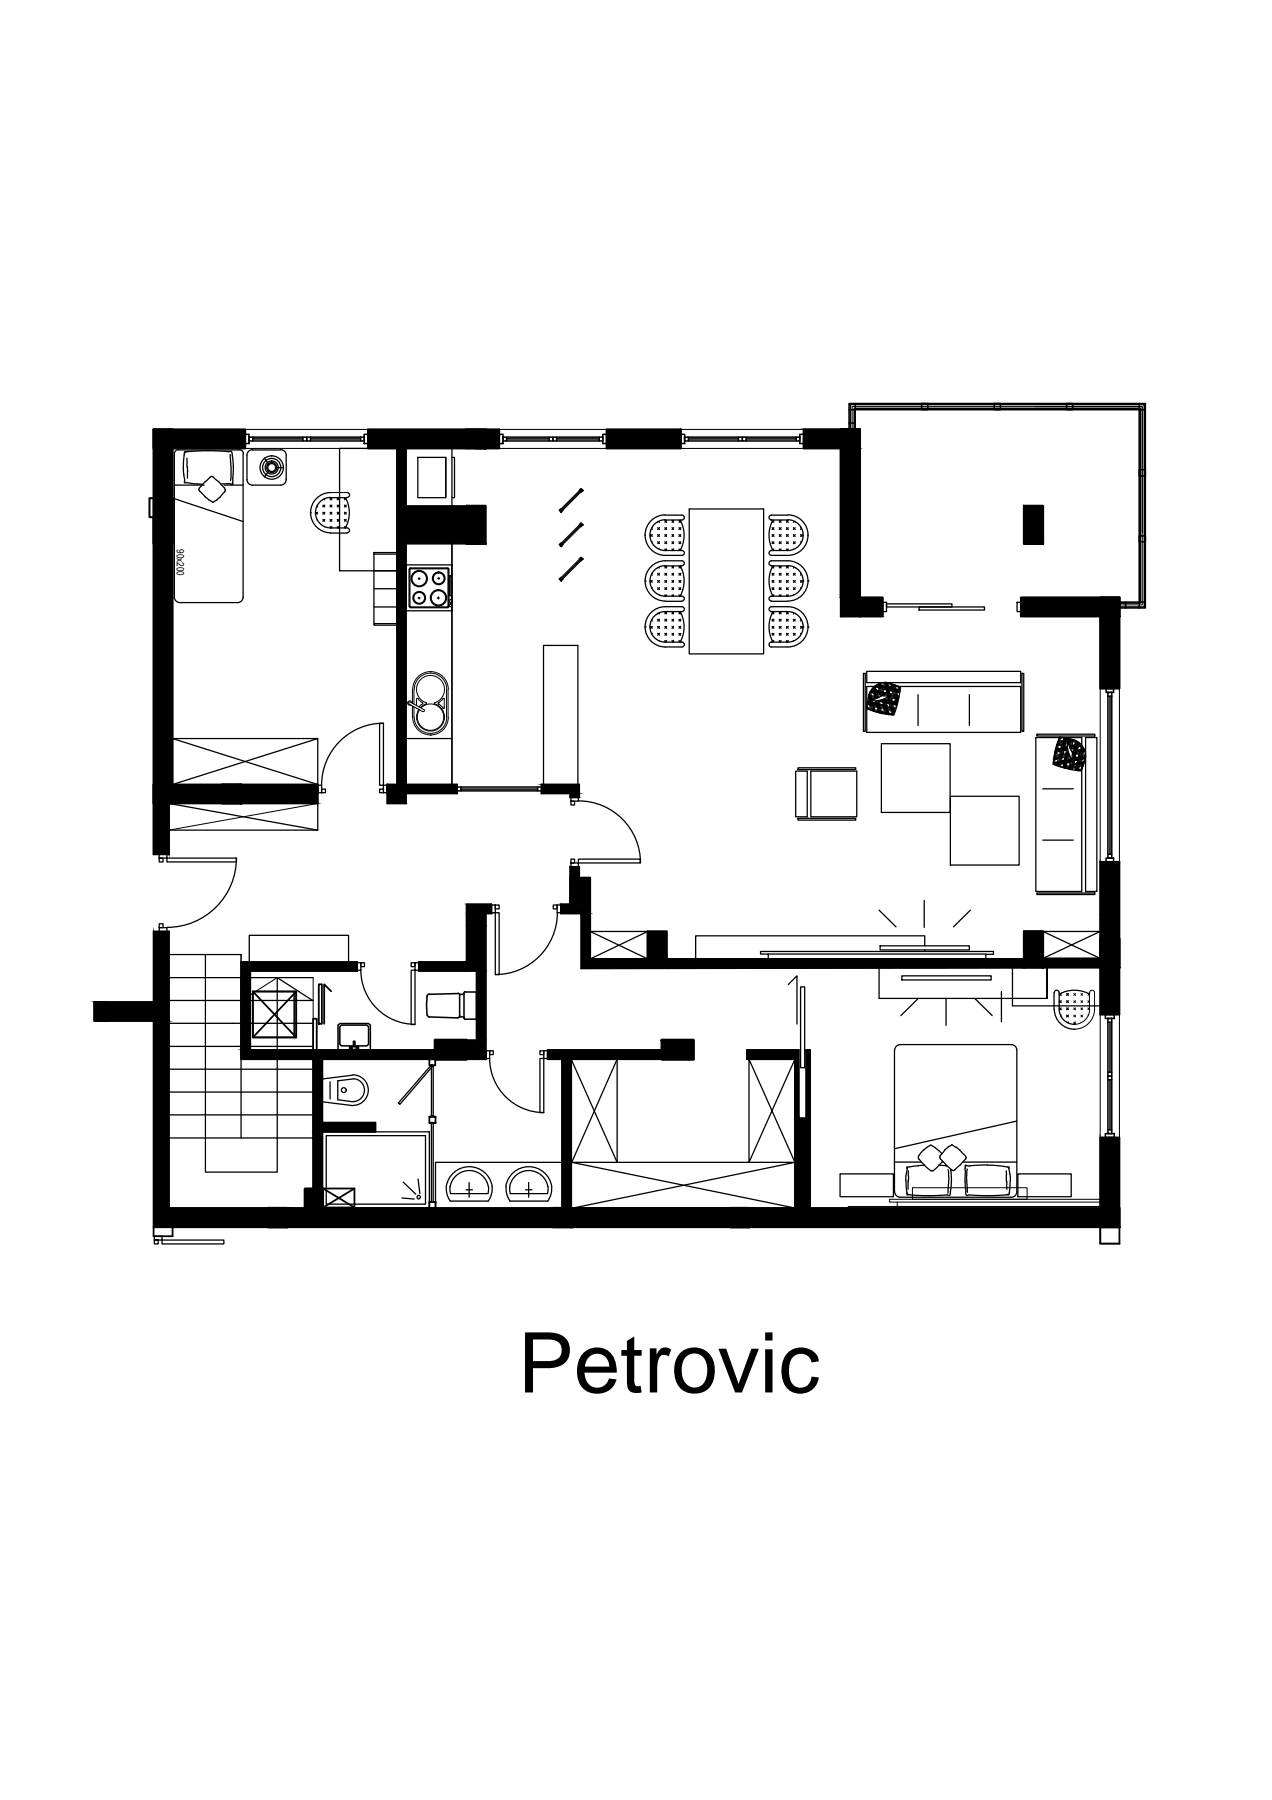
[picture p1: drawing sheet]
<svg xmlns="http://www.w3.org/2000/svg" width="210mm" height="297mm" viewBox="0 0 210 297" stroke-linecap="round" stroke-linejoin="round" font-family="sans-serif">
<defs><g id="words">
<text font-size="13.8" x="85.5" y="229.8">Petrovic</text>
<text font-size="1.7" x="29.2" y="90.6" transform="rotate(90 29.2 90.6)">90x200</text>
</g></defs>
<!-- layer: srafura -->
<g fill="#000" stroke="#000" stroke-width=".17">
<path d="M25.3 70.9v3.1h3.2zM25.3 70.9h3.2v3.1z"/>
<path d="M28.5 70.9v3.1h12zM28.5 70.9h12v3.1z"/>
<path d="M60.7 70.9v3.1h16.3zM60.7 70.9h16.3v3.1z"/>
<path d="M77 70.9v3.1h5.4zM77 70.9h5.4v3.1z"/>
<path d="M100.1 70.9v3.1h12.2zM100.1 70.9h12.2v3.1z"/>
<path d="M132.6 70.8v3.2h9.3zM132.6 70.8h9.3v3.2z"/>
<path d="M25.3 82.2v7.5h3.2zM25.3 82.2h3.2v7.5z"/>
<path d="M25.3 74v8.2h3.2zM25.3 74h3.2v8.2z"/>
<path d="M77 83.5v6.2h3.1zM77 83.5h3.1v6.2z"/>
<path d="M138.8 74v24.6h3.1zM138.8 74h3.1v24.6z"/>
<path d="M169 83.5v6.2h3.1zM169 83.5h3.1v6.2z"/>
<path d="M168.5 98.6v3.1h16.2zM168.5 98.6h16.2v3.1z"/>
<path d="M25.3 89.7v39.8h3.2zM25.3 89.7h3.2v39.8z"/>
<path d="M25.3 129.5v3.1h3.2zM25.3 129.5h3.2v3.1z"/>
<path d="M28.5 129.5v3.1h8.2zM28.5 129.5h8.2v3.1z"/>
<path d="M36.7 129.5v3.1h3.1zM36.7 129.5h3.1v3.1z"/>
<path d="M39.8 129.5v3.1h12.6zM39.8 129.5h12.6v3.1z"/>
<path d="M25.3 132.6v8.4h2.6zM25.3 132.6h2.6v8.4z"/>
<path d="M106.9 153.7v6h3.1zM106.9 153.7h3.1v6z"/>
<path d="M169 153.7v6h3.1zM169 153.7h3.1v6z"/>
<path d="M172.1 158.2v1.5h9.5zM172.1 158.2h9.5v1.5z"/>
<path d="M181.6 142.2v8.8h3.1zM181.6 142.2h3.1v8.8z"/>
<path d="M181.6 151v3.9h3.1zM181.6 151h3.1v3.9z"/>
<path d="M181.6 154.9v4.8h3.1zM181.6 154.9h3.1v4.8z"/>
<path d="M77 152.7v7.5h3.2zM77 152.7h3.2v7.5z"/>
<path d="M181.6 159.7v7.7h3.1zM181.6 159.7h3.1v7.7z"/>
<path d="M181.6 187.7v11.6h3.1zM181.6 187.7h3.1v11.6z"/>
<path d="M44.2 199.3v3.2h3.2zM44.2 199.3h3.2v3.2z"/>
<path d="M91.3 199.3v3.2h3.1zM91.3 199.3h3.1v3.2z"/>
<path d="M120.5 199.3v3.2h3.1zM120.5 199.3h3.1v3.2z"/>
<path d="M181.6 199.3v3.2h3.1zM181.6 199.3h3.1v3.2z"/>
</g>
<!-- layer: ZID-NOSECI -->
<g fill="none" stroke="#000" stroke-width=".38">
<path d="M25.3 70.9h3.2v3.1h-3.2zM77 70.9h3.2v3.1h-3.2zM138.8 70.8h3.1v3.2h-3.1zM138.8 74h3.1v24.6h-3.1zM25.3 82.2h3.2v7.5h-3.2zM77 83.5h3.1v6.2h-3.1zM169 83.5h3.1v6.2h-3.1zM181.6 98.6h3.1v3.1h-3.1zM25.3 129.5h3.2v3.1h-3.2zM36.7 129.5h3.1v3.1h-3.1zM106.9 153.7h3.1v6h-3.1zM169 153.7h3.1v6h-3.1z"/>
<path d="M181.6 154.9h3.1v4.8h-3.1zM44.2 199.3h3.2v3.2h-3.2zM91.3 199.3h3.1v3.2h-3.1zM120.5 199.3h3.1v3.2h-3.1zM181.6 199.3h3.1v3.2h-3.1z"/>
</g>
<!-- layer: tanka -->
<g fill="#000" stroke="#000" stroke-width=".17">
<path d="M95.9 159.7h73.1l-73.1 .1zM39.9 165.1l1.4-.9v.9z"/>
<path d="M65.5 74v20.2h1.5zM65.5 74h1.5v20.2z"/>
<path d="M67 83.5v6.2h10zM67 83.5h10v6.2z"/>
<path d="M138.8 98.6v3.1h6.9zM138.8 98.6h6.9v3.1z"/>
<path d="M181.6 101.7v11.9h3.1zM181.6 101.7h3.1v11.9z"/>
<path d="M63.9 129.5v1.4h11.5zM63.9 129.5h11.5v1.4z"/>
<path d="M63.9 130.9v1.7h3.1zM63.9 130.9h3.1v1.7z"/>
<path d="M65.5 94.2v35.3h1.5zM65.5 94.2h1.5v35.3z"/>
<path d="M89.4 129.5v1.4h6.2zM89.4 129.5h6.2v1.4z"/>
<path d="M94.1 130.9v.7h1.5zM94.1 130.9h1.5v.7z"/>
<path d="M77 149.2v1.5h4.1zM77 149.2h4.1v1.5z"/>
<path d="M77 150.7v2h3.2zM77 150.7h3.2v2z"/>
<path d="M92.6 149.2v1.5h4.8zM92.6 149.2h4.8v1.5z"/>
<path d="M94.1 143v1.8h1.5zM94.1 143h1.5v1.8z"/>
<path d="M94.1 144.8v4.4h3.3zM94.1 144.8h3.3v4.4z"/>
<path d="M95.9 150.7v.3h1.5zM95.9 150.7h1.5v.3z"/>
<path d="M95.9 151v7.2h1.5zM95.9 151h1.5v7.2z"/>
<path d="M95.9 158.2v1.5h11zM95.9 158.2h11v1.5z"/>
<path d="M110 158.2v1.5h59zM110 158.2h59v1.5z"/>
<path d="M15.6 165.4v3.1h12.3zM15.6 165.4h12.3v3.1z"/>
<path d="M25.3 153.7v11.7h2.6zM25.3 153.7h2.6v11.7z"/>
<path d="M39.8 158.8v1.4h19.1zM39.8 158.8h19.1v1.4z"/>
<path d="M39.8 160.2v1.1h1.5zM39.8 160.2h1.5v1.1z"/>
<path d="M39.8 161.3v2.9h1.5zM39.8 161.3h1.5v2.9z"/>
<path d="M39.8 164.2v.9h.1zM39.8 164.2h1.5l-1.4 .9z"/>
<path d="M39.8 165.1v3.8h1.5zM39.8 165.1h1.5v3.8z"/>
<path d="M39.8 168.9v3.8h1.5zM39.8 168.9h1.5v3.8z"/>
<path d="M39.8 172.7v.6h1.5zM39.8 172.7h1.5v.6z"/>
<path d="M39.8 173.3v1.5h5.9zM39.8 173.3h5.9v1.5z"/>
<path d="M45.7 173.3v1.5h6zM45.7 173.3h6v1.5z"/>
<path d="M51.7 173.3v1.5h20.1zM51.7 173.3h20.1v1.5z"/>
<path d="M69.1 158.8v1.4h7.9zM69.1 158.8h7.9v1.4z"/>
<path d="M71.8 171.7v3.1h5.2zM71.8 171.7h5.2v3.1z"/>
<path d="M77 171.7v1.6h3.2zM77 171.7h3.2v1.6z"/>
<path d="M77 173.3v1.5h3.2zM77 173.3h3.2v1.5z"/>
<path d="M78.6 160.2v11.5h1.6zM78.6 160.2h1.6v11.5z"/>
<path d="M90.4 173.3v1.5h18.8zM90.4 173.3h18.8v1.5z"/>
<path d="M109.2 171.7v3.1h5.2zM109.2 171.7h5.2v3.1z"/>
<path d="M123.3 173.3v1.5h8.5zM123.3 173.3h8.5v1.5z"/>
<path d="M25.3 168.5v30.8h2.6zM25.3 168.5h2.6v30.8z"/>
<path d="M50.4 196.2v3.1h2.8zM50.4 196.2h2.8v3.1z"/>
<path d="M51.7 174.8v10.5h1.5zM51.7 174.8h1.5v10.5z"/>
<path d="M51.7 185.3v1.5h10.3zM51.7 185.3h10.3v1.5z"/>
<path d="M51.7 186.8v1h1.5zM51.7 186.8h1.5v1z"/>
<path d="M51.7 187.8v8.4h1.5zM51.7 187.8h1.5v8.4z"/>
<path d="M92.7 174.8v17h1.6zM92.7 174.8h1.6v17z"/>
<path d="M92.9 191.8v7.5h1.4zM92.9 191.8h1.4v7.5z"/>
<path d="M94.4 199.4h26.1zM94.6 199.3l25.9 .1z"/>
<path d="M131.2 174.8v9.7h.6zM131.2 174.8h.6v9.7z"/>
<path d="M131.2 184.5v14.8h2.5zM131.2 184.5h2.5v14.8z"/>
<path d="M133 173.3v11.2h.7zM133 173.3h.7v11.2z"/>
<path d="M25.3 199.3v3.2h18.9zM25.3 199.3h18.9v3.2z"/>
<path d="M47.4 199.3v3.2h43.9zM47.4 199.3h43.9v3.2z"/>
<path d="M94.4 199.4v3.1h26.1zM94.4 199.4h26.1v3.1z"/>
<path d="M123.6 199.3v3.2h58zM123.6 199.3h58v3.2z"/>
</g>
<!-- layer: izgled -->
<path d="M140.6 70.9v-3.8h47.9v32.7h-3.8M170.8 67.1h17.7v20.8M95.6 92.2l-3 3.1M95.6 86.6l-3 3M95.6 80.9l-3 3M95.9 92.5l-3 3M95.9 86.9l-3 3M95.9 81.2l-3 3M45.7 161.3l-5.8 3.8M51.7 161.3v26.5" fill="none" stroke="#000" stroke-width=".17"/>
<!-- layer: zidovi -->
<g fill="none" stroke="#000" stroke-width=".3">
<path d="M65.5 74v55.5h-1.6v3.1h3.1v-1.7h8.4v-1.4h-8.4v-55.5M92.3 95.5l.3-.2 .3 .2-.3 .3zM92.3 89.9l.3-.3 .3 .3-.3 .3zM92.3 84.2l.3-.3 .3 .3-.3 .3zM95.6 92.2l.3-.2 .3 .2-.3 .3zM95.9 86.3l.3 .3-.3 .3-.3-.3zM95.9 80.6l.3 .3-.3 .3-.3-.3zM28.5 129.5h23.9v3.1h-23.9M94.1 131.6v-.7h-4.7v-1.4h6.2v2.1M58.9 158.8h-19.1v16h11.9v21.4M77 158.8h-7.9v1.4h7.9M77 152.7h3.2"/>
<path d="M94.1 145.5v-.7h3.3v13.4h9.5M95.6 144.8v-1.8h-1.5v6.2h-1.5v1.5h3.3v9.1l73.1-.1v-1.5M110 158.2h59M181.6 142.2v25.2h3.1v-25.2M181.6 158.2h-9.5v1.5h9.5M41.7 163.6h7.2v7.6l-7.2-7.6v7.6h7.2M48.9 163.6l-7.2 7.6M51.7 168.1h.6v5.2h-.6zM52.6 162.4h.5v6.6h-.5zM54.6 163.6l-1.1-1.2v6.6M58.9 160.2h-17.6v13.1h30.5M70.9 174.8h.9v1h-.9z"/>
<path d="M71.8 174.8h-18.6v10.5h8.8v1.5h-8.8v12.5M78.6 160.2v11.5h-1.6M80.2 160.2h-3.2v-11h4.1v1.5h-.9v24.1h-3.2M109.2 173.3h-18.8v1.5h2.3v24.5M109.2 174.8h-14.9v24.5M53.3 196.1h5.2v3.2h-5.2zM53.3 196.1l5.2 3.2M58.5 196.1l-5.2 3.2M70.9 198.4h1v.9h-1zM70.9 184.3h1v1h-1zM70.9 184.3h1M70.9 185.3h1"/>
<path d="M70.9 198.4h1M91.3 199.3h-63.4v-45.6h-2.6v11.7h-9.7v3.1h9.7v35.5h3.2v-1.5M94.4 199.3h27.7M123.6 199.3h58v-11.6h3.1v17.5M131.2 199.3v-24.5h-7.9v-1.5h8.5v11.2h1.2v-11.2h.7v26M25.3 202.5h66M94.4 202.5h87.2"/>
</g>
<!-- layer: konstrukcija -->
<path d="M169 153.7h3.1" fill="none" stroke="#000" stroke-width=".3"/>
<!-- layer: A-Wall -->
<g fill="none" stroke="#000" stroke-width=".34">
<path d="M77 74h-16.3v-3.1h21.7v3.1h-3.9M100.1 70.9h12.2v3.1h-12.2zM132.6 70.9h9.3v27.7h3.8v3.1h-6.9v-27.7h-6.2zM168.5 98.6h16.2v15h-3.1v-11.9h-13.1zM27.9 132.6v8.4h-2.6v-55.7h-.6v-3.1h.6v-11.3h15.2v3.1h-12v58.6M52.4 129.5v1.4M63.9 129.5v1.4M94.1 131.6h1.5M58.9 158.8v1.4v-1.4M181.6 142.2h3.1M181.6 158.2v1.5M80.2 173.3v1.5v-1.5"/>
<path d="M181.6 202.5v2.7h3.1"/>
</g>
<!-- layer: tanka -->
<g fill="none" stroke="#000" stroke-width=".21">
<path d="M29.4 74.3h10.1M29.4 74.2a.66 .66 0 0 0-.6 .7v23.7M30.3 78.3l.2 1M30.5 74.8l-.2 1.9v1.6M30.5 79.3a.2 .2 0 0 0-.1 .3 .2 .2 0 0 0 .3 0l1.8 .3M30.7 74.6l-.2-.1-.1 .4M30.8 75.6l.1 3.3M30.9 74.5l-.2 .1M31 74.5l3.3-.1 3.6 .1a.25 .25 0 0 1 .3 0 .25 .25 0 0 1 .1 .3l.2 2.2M32.5 79.8l1 .1M33.8 79.6l-.9 .9M35.1 78.7l1 .8"/>
<path d="M35.1 78.7h-.4l-.9 .9M36.1 79.5l.9 1M38 75l.1 1.9-.1 2.4M38.4 79v.7a.18 .18 0 0 1 0 .2 .18 .18 0 0 1-.3 0l-.3-.1-1.4 .1M38.5 77l-.1 1.9M39.5 74.2a.66 .66 0 0 1 .7 .7M40.1 74.9v23.7M40.8 79.1a.91 .91 0 0 0 .9 1M41.6 74.3h4.7M41.7 74.2a.91 .91 0 0 0-.9 .9v4.1M43.6 75.6l.8 1.1M44.4 77.7l-.8 1"/>
<path d="M45.5 77.2h1.2M46.3 74.2a.91 .91 0 0 1 .9 .9v4.1M47.2 79.1a.91 .91 0 0 1-.9 1M56 74h9.5v20.2h-9.5zM68.9 75.5h4.7v6.6h-4.7zM73.6 75.5v6.6M74.6 75.5h.4v6.6h-.4M74.6 74v9.5M28.8 80.1h4.9M28.8 82.3l11.3 3.8M28.8 98.5a.91 .91 0 0 0 .9 .9M32.8 80.8l1.1 1.2 .6 .5"/>
<path d="M32.9 80.5l-.1 .2M34.5 82.5l.7 .4M36.3 82.1l-1.2 .8M37 80.1h3.1M37.1 80.5l.1 .3-.1 .3M37.1 81.1l-.8 1M40.1 98.5a.91 .91 0 0 1-.9 .9h-9.5M41.6 80.1h4.7M51.2 84.6h.1M52.1 84.6h.1M52.1 84.6a2.52 2.52 0 0 0 2.5 2.5M52.1 84.5l.3 .3"/>
<path d="M52.3 83.5l.1 .2M52.4 83.4h.1M52.4 84.5l-.3 .3M52.4 85.7v.1M53.3 85.7l.3 .3M53.3 84.5l.3 .3M53.3 83.4l.3 .3M53.3 82.4v.1M53.5 82.3l.1 .2M53.5 86.9h.1M53.6 83.4l-.3 .3M53.6 84.5l-.3 .3"/>
<path d="M53.6 85.7l-.3 .3M54.5 82.2l.3 .3M54.5 83.4l.3 .3M54.5 86.9l.2 .2M54.5 85.7l.3 .3M54.5 84.5l.3 .3M54.6 88h2.7M54.6 82.1h2.7M54.6 81.3a3.3 3.3 0 0 0-3.3 3.3 3.3 3.3 0 0 0 3.3 3.3M54.6 82.1a2.52 2.52 0 0 0-2.5 2.5M54.8 86.9l-.2 .2h2.7M54.8 82.2l-.3 .3"/>
<path d="M54.8 83.4l-.3 .3M54.8 85.7l-.3 .3M54.8 84.5l-.3 .3M55.7 82.2l.3 .3M55.7 83.4l.3 .3M55.7 84.5l.3 .3M55.7 86.9l.2 .2M55.7 85.7l.3 .3M56 82.2l-.3 .3M56 86.9l-.3 .2M56 85.7l-.3 .3M56 84.5l-.3 .3"/>
<path d="M56 83.4l-.3 .3M56.8 82.2l.3 .3M56.8 83.4l.3 .3M56.8 84.5l.3 .3M56.8 85.7l.3 .3M56.8 86.9l.2 .2M57 82.1a5.2 5.2 0 0 1 0 5M57.1 82.3l-.3 .2M57.1 86.9l-.2 .2M57.1 85.7l-.3 .3M57.1 84.5l-.3 .3M57.1 83.4l-.3 .3"/>
<path d="M57.3 87.1a.4 .4 0 0 1 .4 .4 .4 .4 0 0 1-.4 .4M57.3 81.3a.4 .4 0 0 1 .4 .4 .4 .4 0 0 1-.4 .4M61.7 91.2h3.8v12h-3.8zM61.7 91.4h3.8M61.7 97.2h3.8M61.7 94.2h3.8M67 93.2h7.6v7.6h-7.6zM67.5 93.9v6.2M67.7 93.9h6.2M67.7 93.7h6.2M67.7 93.8l-.1 .1v6.2M67.7 93.7l-.2 .2"/>
<path d="M69 98.7h.3M69 95.5h.3M69.2 95.3v.3M69.2 98.6v.2M72.2 98.7h.3M72.2 95.5h.3M72.3 98.5v.3M72.4 95.3v.3M73.9 93.8l.1 .1M73.9 93.7l.2 .2v6.2M73.9 93.9v6.2M74.2 95h.2v3.3h-.2z"/>
<path d="M74.6 89.7v39.8M106.5 95.9a3.3 3.3 0 0 0 3.3 3.3M106.5 95.9h.1M106.5 88.3a3.3 3.3 0 0 0 3.3 3.4M107.3 95.9h.1M107.3 95.9a2.52 2.52 0 0 0 2.5 2.5M107.3 88.3a2.52 2.52 0 0 0 2.5 2.5M107.3 95.8l.3 .3M107.3 88.2l.3 .3M107.5 94.8l.1 .1M107.5 87.2l.1 .2M107.6 94.6v.1"/>
<path d="M107.6 95.8l-.3 .3M107.6 97v.1M107.6 87.1h.1M107.6 88.2l-.3 .3M107.6 89.4v.1M108.5 97l.3 .3M108.5 95.8l.3 .3M108.5 94.6l.3 .3M108.5 89.4l.3 .3M108.5 88.2l.3 .3M108.5 87.1l.3 .3M108.6 93.7h-.1"/>
<path d="M108.6 86.1l-.1 .1M108.7 93.6l.1 .1M108.7 86.1l.1 .1M108.8 98.2h.1M108.8 94.6l-.3 .3M108.8 95.8l-.3 .3M108.8 97l-.3 .3M108.8 87.1l-.3 .3M108.8 88.2l-.3 .3M108.8 90.6h.1M108.8 89.4l-.3 .3M109.7 93.4l.3 .3"/>
<path d="M109.7 94.6l.3 .3M109.7 98.2l.2 .2M109.7 97l.3 .3M109.7 95.8l.3 .3M109.7 85.9l.3 .3M109.7 87.1l.3 .3M109.7 90.6l.2 .2M109.7 89.4l.3 .3M109.7 88.2l.3 .3M109.8 99.2h2.7M109.8 92.5h2.7M109.8 93.4h2.7"/>
<path d="M109.8 91.7h2.7M109.8 85h2.7M109.8 85.8h2.7M109.8 92.5a3.3 3.3 0 0 0-3.3 3.4M109.8 93.3a2.52 2.52 0 0 0-2.5 2.6M109.8 85a3.3 3.3 0 0 0-3.3 3.3M109.8 85.8a2.52 2.52 0 0 0-2.5 2.5M110 98.2l-.2 .2h2.7M110 93.4l-.3 .3M110 94.6l-.3 .3M110 97l-.3 .3M110 95.8l-.3 .3"/>
<path d="M110 90.6l-.2 .2h2.7M110 85.9l-.3 .3M110 87.1l-.3 .3M110 89.4l-.3 .3M110 88.2l-.3 .3M110.9 93.4l.3 .3M110.9 94.6l.3 .3M110.9 95.8l.3 .3M110.9 98.2l.2 .2M110.9 97l.3 .3M110.9 85.9l.3 .3M110.9 87.1l.3 .3"/>
<path d="M110.9 88.2l.3 .3M110.9 90.6l.2 .2M110.9 89.4l.3 .3M111.2 93.4l-.3 .3M111.2 98.2l-.3 .2M111.2 97l-.3 .3M111.2 95.8l-.3 .3M111.2 94.6l-.3 .3M111.2 85.9l-.3 .3M111.2 90.6l-.3 .2M111.2 89.4l-.3 .3M111.2 88.2l-.3 .3"/>
<path d="M111.2 87.1l-.3 .3M112 93.4l.3 .3M112 94.6l.3 .3M112 95.8l.3 .3M112 97l.3 .3M112 85.9l.3 .3M112 87.1l.3 .3M112 88.2l.3 .3M112 89.4l.3 .3M112 90.6l.3 .2M112.2 93.4a5.2 5.2 0 0 1 0 5l-.2-.2M112.2 85.8a5.2 5.2 0 0 1 0 5"/>
<path d="M112.3 93.5l-.3 .2M112.3 85.9l-.3 .3M112.3 98.2l-.2 .2M112.3 97l-.3 .3M112.3 95.8l-.3 .3M112.3 94.6l-.3 .3M112.3 90.6l-.2 .2M112.3 89.4l-.3 .3M112.3 88.2l-.3 .3M112.3 87.1l-.3 .3M112.5 98.4a.4 .4 0 0 1 .4 .4 .4 .4 0 0 1-.4 .4M112.5 92.5a.4 .4 0 0 1 .4 .4 .4 .4 0 0 1-.4 .4"/>
<path d="M112.5 90.8a.4 .4 0 0 1 .4 .4 .4 .4 0 0 1-.4 .5M112.5 85a.4 .4 0 0 1 .4 .4 .4 .4 0 0 1-.4 .4M113.7 84h12.3v23.9h-12.3zM127.3 92.5h2.7a3.3 3.3 0 0 1 3.3 3.4M127.3 98.4h2.7M127.3 99.2h2.7M127.3 93.4h2.7M127.3 90.8h2.7M127.3 85h2.7M127.3 85.8h2.7M127.3 98.4a.4 .4 0 0 0-.4 .4 .4 .4 0 0 0 .4 .4M127.3 92.5a.4 .4 0 0 0-.4 .4 .4 .4 0 0 0 .4 .4"/>
<path d="M127.3 90.8a.4 .4 0 0 0-.4 .4 .4 .4 0 0 0 .4 .5M127.3 85a.4 .4 0 0 0-.4 .4 .4 .4 0 0 0 .4 .4M127.4 97l.3 .3M127.4 95.8l.3 .3M127.4 94.6l.3 .3M127.4 89.4l.3 .3M127.4 88.2l.3 .3M127.4 87.1l.3 .3M127.5 98.2l.1 .2M127.5 93.5l.2 .2M127.5 90.6l.1 .2M127.5 85.9l.2 .3"/>
<path d="M127.5 93.4a5.2 5.2 0 0 0 0 5M127.5 85.8a5.2 5.2 0 0 0 0 5M127.7 93.4l-.3 .3M127.7 94.6l-.3 .3M127.7 95.8l-.3 .3M127.7 97l-.3 .3M127.7 98.2l-.2 .1M127.7 85.9l-.3 .3M127.7 87.1l-.3 .3M127.7 88.2l-.3 .3M127.7 89.4l-.3 .3M127.7 90.6l-.2 .2"/>
<path d="M128.6 93.4l.3 .3M128.6 98.2l.2 .2M128.6 97l.3 .3M128.6 95.8l.3 .3M128.6 94.6l.3 .3M128.6 85.9l.3 .3M128.6 90.6l.2 .2M128.6 89.4l.3 .3M128.6 88.2l.3 .3M128.6 87.1l.3 .3M128.9 93.4l-.3 .3M128.9 94.6l-.3 .3"/>
<path d="M128.9 95.8l-.3 .3M128.9 98.2l-.3 .2M128.9 97l-.3 .3M128.9 85.9l-.3 .3M128.9 87.1l-.3 .3M128.9 88.2l-.3 .3M128.9 90.6l-.3 .2M128.9 89.4l-.3 .3M129.8 93.4l.3 .3M129.8 94.6l.3 .3M129.8 98.2l.2 .2M129.8 97l.3 .3"/>
<path d="M129.8 95.8l.3 .3M129.8 85.9l.3 .3M129.8 87.1l.3 .3M129.8 90.6l.2 .2M129.8 89.4l.3 .3M129.8 88.2l.3 .3M130 93.3a2.52 2.52 0 0 1 2.5 2.6 2.52 2.52 0 0 1-2.5 2.5M130 85a3.3 3.3 0 0 1 3.3 3.3M130 85.8a2.52 2.52 0 0 1 2.5 2.5M130.1 93.4l-.3 .3M130.1 94.6l-.3 .3M130.1 98.2l-.3 .2"/>
<path d="M130.1 97l-.3 .3M130.1 95.8l-.3 .3M130.1 85.9l-.3 .3M130.1 87.1l-.3 .3M130.1 90.6l-.3 .2M130.1 89.4l-.3 .3M130.1 88.2l-.3 .3M130.9 98.2h.1M130.9 94.6l.3 .3M130.9 95.8l.3 .3M130.9 97l.3 .3M130.9 87.1l.3 .3"/>
<path d="M130.9 88.2l.3 .3M130.9 90.6h.1M130.9 89.4l.3 .3M131 93.6l-.1 .1M131 86.1l-.1 .1M131.2 86.1v.1M131.2 93.7h.1M131.2 97l-.3 .3M131.2 95.8l-.3 .3M131.2 94.6l-.3 .3M131.2 89.4l-.3 .3M131.2 88.2l-.3 .3"/>
<path d="M131.2 87.1l-.3 .3M132.1 94.6l.1 .1M132.1 95.8l.3 .3M132.1 97l.1 .1M132.1 87.1h.1M132.1 88.2l.3 .3M132.1 89.4l.1 .1M132.2 94.8l-.1 .1M132.2 87.2l-.1 .2M132.4 95.8l-.3 .3M132.4 88.2l-.3 .3M132.5 95.9h.1"/>
<path d="M132.5 88.3h.1M132.5 88.3a2.52 2.52 0 0 1-2.5 2.5M133.3 95.9a3.3 3.3 0 0 1-3.3 3.3M133.3 95.9h.1M133.3 88.3a3.3 3.3 0 0 1-3.3 3.4h-2.7M61.7 100.2h3.8M61.7 102.9h3.8M67.5 100.1l.2 .1M67.6 100.1l.1 .1M67.7 100.2h6.2M67.7 100.3h6.2M74 100.1l-.1 .1"/>
<path d="M74.1 100.1l-.2 .1M106.5 103.5h.1M107.3 103.5h.1M107.3 103.4l.3 .3M107.5 102.4l.1 .1M107.6 102.2h.1M107.6 103.4l-.3 .3M107.6 104.5v.1M108.5 104.5l.3 .3M108.5 103.4l.3 .3M108.5 102.2l.3 .3M108.6 101.3h-.1"/>
<path d="M108.7 101.2l.1 .1M108.8 102.2l-.3 .3M108.8 103.4l-.3 .3M108.8 105.7h.1M108.8 104.5l-.3 .3M109.7 101l.3 .3M109.7 102.2l.3 .3M109.7 105.7l.2 .3M109.7 104.5l.3 .3M109.7 103.4l.3 .3M109.8 106.8h2.7M109.8 100.1h2.7"/>
<path d="M109.8 100.9h2.7M109.8 100.1a3.3 3.3 0 0 0-3.3 3.3 3.3 3.3 0 0 0 3.3 3.4M109.8 100.9a2.52 2.52 0 0 0-2.5 2.5 2.52 2.52 0 0 0 2.5 2.6M110 105.7l-.2 .3h2.7M110 101l-.3 .3M110 102.2l-.3 .3M110 104.5l-.3 .3M110 103.4l-.3 .3M110.9 101l.3 .3M110.9 102.2l.3 .3M110.9 103.4l.3 .3M110.9 105.7l.2 .3"/>
<path d="M110.9 104.5l.3 .3M111.2 101l-.3 .3M111.2 105.7l-.3 .3M111.2 104.5l-.3 .3M111.2 103.4l-.3 .3M111.2 102.2l-.3 .3M112 101l.3 .3M112 102.2l.3 .3M112 103.4l.3 .3M112 104.5l.3 .3M112 105.7l.3 .2M112.2 100.9a5.2 5.2 0 0 1 0 5"/>
<path d="M112.3 101l-.3 .3M112.3 105.7l-.2 .3M112.3 104.5l-.3 .3M112.3 103.4l-.3 .3M112.3 102.2l-.3 .3M112.5 106a.4 .4 0 0 1 .4 .4 .4 .4 0 0 1-.4 .4M112.5 100.1a.4 .4 0 0 1 .4 .4 .4 .4 0 0 1-.4 .4M127.3 100.1h2.7a3.3 3.3 0 0 1 3.3 3.3 3.3 3.3 0 0 1-3.3 3.4h-2.7M127.3 100.9h2.7a2.52 2.52 0 0 1 2.5 2.5 2.52 2.52 0 0 1-2.5 2.6M127.3 106h2.7M127.3 106a.4 .4 0 0 0-.4 .4 .4 .4 0 0 0 .4 .4M127.3 100.1a.4 .4 0 0 0-.4 .4 .4 .4 0 0 0 .4 .4"/>
<path d="M127.4 104.5l.3 .3M127.4 103.4l.3 .3M127.4 102.2l.3 .3M127.5 105.7l.1 .3M127.5 101l.2 .3M127.5 100.9a5.2 5.2 0 0 0 0 5M127.7 101l-.3 .3M127.7 102.2l-.3 .3M127.7 103.4l-.3 .3M127.7 104.5l-.3 .3M127.7 105.7l-.2 .2M128.6 101l.3 .3"/>
<path d="M128.6 105.7l.2 .3M128.6 104.5l.3 .3M128.6 103.4l.3 .3M128.6 102.2l.3 .3M128.9 101l-.3 .3M128.9 102.2l-.3 .3M128.9 103.4l-.3 .3M128.9 105.7l-.3 .3M128.9 104.5l-.3 .3M129.8 101l.3 .3M129.8 102.2l.3 .3M129.8 105.7l.2 .3"/>
<path d="M129.8 104.5l.3 .3M129.8 103.4l.3 .3M130.1 101l-.3 .3M130.1 102.2l-.3 .3M130.1 105.7l-.3 .3M130.1 104.5l-.3 .3M130.1 103.4l-.3 .3M130.9 102.2l.3 .3M130.9 103.4l.3 .3M130.9 105.7h.1M130.9 104.5l.3 .3M131 101.2l-.1 .1"/>
<path d="M131.2 101.3h.1M131.2 104.5l-.3 .3M131.2 103.4l-.3 .3M131.2 102.2l-.3 .3M132.1 102.2h.1M132.1 103.4l.3 .3M132.1 104.5l.1 .1M132.2 102.4l-.1 .1M132.4 103.4l-.3 .3M132.5 103.5h.1M133.3 103.5h.1M142.5 111.1h.3v9.6h-.3z"/>
<path d="M143 116.8h.6M143 110.8h25.4v1.8h-25.4zM143 113.3h25.4v7.6h-25.4zM143.1 116.3h2.6M143.1 116.1h1.9M143.2 116h1.1M143.2 115.7h.4M143.2 116.7v.3h1.1M143.3 115.2h1.5M143.3 115h1.7M143.4 114.9h.9M143.4 114.7h.2"/>
<path d="M143.4 114.7v1.3M143.4 114.6l-.4 2.3M143.6 114.3h2.9M143.6 115.4h.7M143.6 116.5h2.9M143.6 114.2v1.4M143.6 115.6v1.1M143.6 114.1h2.1M143.6 117.2h1.4M143.7 114h1.3M143.7 114.5v1M143.7 115.7v1.6"/>
<path d="M143.9 113.8h.4M143.9 113.7v.1M143.9 115.2v.3M143.9 115.7v1.6M144.1 116v1.4h1.6M144.1 113.5v1M144.3 113.4h2.9M144.3 114.5h2.9M144.3 113.3v1.9M144.4 113.2h2.1M144.5 113.2v2.1M144.5 115.7v.3"/>
<path d="M144.5 117.4v.1M144.6 113.1h1.1M144.6 113.8v1.5M144.6 115.7v1M144.7 117.6h1.8M144.9 112.9v.2M144.9 114.5v.7M144.9 115.7v1.7M145 112.9h.1M145 113.6h2.9M145 114.7h2.9M145 115.7h2.9"/>
<path d="M145 116.8h2.9M145 112.9v.9M145 115.6v2M145.2 112.8v1.7M145.2 116v1.7M145.3 115.6h1.9M145.4 112.7v2.2M145.4 116.7v1M145.4 117.7h1.8M145.6 113.1v1.7M145.6 115.5v.5M145.6 117.4v.4"/>
<path d="M145.7 112.7h.8M145.7 114.9h2.6M145.7 116h2.4M145.7 117h2.1M145.7 115.4v1.3M145.8 115.4h.7M145.9 112.6v.5M145.9 114.5v.1M145.9 115.4v2M146.1 112.6v1.2M146.1 115.3v2.6M146.3 112.6v1.7"/>
<path d="M146.3 116v1.9M146.4 112.6a2.86 2.86 0 0 0-3 1.9M146.5 112.9h.7v.9M146.5 114h2M146.5 115h1.8M146.5 116.1h1.6M146.5 117.2h1.2M146.5 116.7v1.2M146.5 117.9h1M146.6 113.1v2.9M146.6 117.4v.5M146.8 113.8v2.9"/>
<path d="M147 112.8v.3M147 114.5v2.9M147.1 113.4a5.8 5.8 0 0 1-3.6 2.1 3.7 3.7 0 0 0 3-.5M147.2 113.1h.5v2.9M147.2 114.1h1.2M147.2 116.3h.8M147.2 116.7h-2.9v.7M147.2 117.4h.5M147.3 112.9v1.6M147.3 116v2M147.5 113v2.2M147.5 116.7v1.1"/>
<path d="M147.9 113.2h.3M147.9 115.4h.3M147.9 116.5h.1M147.9 113.8v2.9M148.1 114.5v1.6M148.2 113.2v.6M148.2 115.2v.1M148.3 115.2h-1.1v2.8M148.4 113.3v1h-.5M148.5 113.8h-2.8v.9M148.6 113.4l-2.1-.7v2.5M148.6 113.4l-.3 2-.8 2.6-2.6-.4-1.9-.7"/>
<path d="M151.5 114.6v5.1M160 114.6v5.1M168.6 111.1h.3v9.6h-.3zM27.9 132.6l24.5 4.4M28.5 121.9h23.9v7.6zM52.4 132.6v4.4h-24.5M52.4 121.9l-23.9 7.6M67 121.9h7.6M89.7 129.5v-23h5.7v23M131.3 127.3h1.9v7.5h-1.9zM131.7 126.7h9.5v.3h-9.5zM131.7 135h9.5v.3h-9.5z"/>
<path d="M133.8 127.3h7.6v7.5h-7.6zM145.4 122.7h11.4v11.4h-11.4zM156.8 131.4h11.4v11.3h-11.4zM170.9 121.7h7.6v25.4h-7.6zM171.1 121.2h9.6v.3h-9.6zM172.1 130.2h5M172.1 138.6h5M173.8 125.9h2.8v1.1h-.1M173.8 126h2M173.8 125.2v1M173.8 125.3h.6M173.9 125.1h1.2"/>
<path d="M173.9 125h1.9M173.9 124.8h2.6M174 126.2h1.1M174 124.2h.4M174.1 124.1v1.8M174.1 124h1M174.1 123.9h1.7M174.1 123.7h2M174.2 123.4v1.7M174.3 123.1h.1M174.4 123h.7v2.9M174.4 125.9v.5"/>
<path d="M174.4 125.7h2.9M174.4 124.6h2M174.4 123.5h1.7M174.5 122.6h1.6M174.5 122.4h1.6M174.6 122.3v1.4M174.6 125.1v1.3M174.7 121.9h.4M174.8 121.9v1.1M174.8 124.4v2.1M174.9 121.7l-.7 1.8-.4 2.6 2.6 .8 2 .3M174.9 121.6a6.4 6.4 0 0 1 3.3 1 2.86 2.86 0 0 1 .9 2.4"/>
<path d="M174.9 121.7v.6M174.9 123.7v2.8M175.1 126.6h2.9M175.1 125.5h2.9M175.1 124.4h1.2M175.1 123.3h1M175.1 122.3h1.1M175.3 122.3v2.8M175.3 126.6v.1M175.5 121.8v2.6M175.5 125.9v.8M175.7 121.8v1.9"/>
<path d="M175.7 125.1v1.6M175.7 126.7h1.6M175.8 121.8v1.2M175.8 124.4v2.4M175.8 122.8h-1.4v1.6M175.8 125.3h2.9M175.8 124.2h.5M175.8 123.1h.3M175.8 122.1h1.3M176 121.9v.4M176 123.7v2.9M176.2 122.1a5.8 5.8 0 0 0 2.1 3.7"/>
<path d="M176.2 124v1.9M176.2 122.3h1.3M176.2 122.1a3.7 3.7 0 0 0 .5 3M176.3 122.4h1M176.3 122.6h.3M176.4 122.3v.6M176.4 124.5v.6M176.4 126.6v.3M176.5 123.1h2.1M176.5 123.3h1.5M176.6 122v1.4M176.6 126.2h2.2"/>
<path d="M176.6 125.1h2.5M176.6 123h1.9M176.6 123.5h.7M176.7 122v1.7M176.7 125.1v1.9M176.9 124h2.2M176.9 122v1M176.9 124.4v2.6M177 124.2h1.7M177.1 124.4h.9v2.8M177.1 122.1v.2M177.1 123.7v2.9"/>
<path d="M177.2 124.6h.1M177.3 123v2.9M177.3 126h1.5M177.3 123.9h1.7M177.3 122.8h1M177.4 122.3v2.8M177.4 126.6v.5M177.5 127.1h1M177.5 125h1.6M177.7 122.3v2.1M177.7 125.9v1.2M177.8 122.4v1.3"/>
<path d="M177.8 125.1v2.1M178 122.6v.4M178 127h.5M178 124.8h1.1M178 123.7h.9M178 122.6h.1M178.2 123.7v2.9M178.4 123v2.9M178.5 123.1v2M178.5 126.6v.3M178.7 123.4v1M178.7 125.9v.5h-2.9"/>
<path d="M178.7 125.7h.3M178.7 124.6h.4M178.7 123.5h.1M178.9 123.7h.1M178.9 125.1v.8h-.9M179.1 124.4v.8M179.1 125.1l-.7 2.1M179.1 121.7h1.9v25.4h-1.9zM28.1 157.5h11.7M33.9 157.5v35.9h11.8v-32.1l5.9 3.8M41.1 158.8v-4.5h16.4v4.5M97.4 158.2l9.5-4.5h-9.5l9.5 4.5"/>
<path d="M125.5 157h38.4v.5h-1.2v.7h-35.9v-.8h-1.3zM126.8 157.4h35.9M145.1 159.7v5.1h22M145.1 150.2l2.8 2.8M145.2 156.1h14.8v.7h-14.8zM152.5 148.6v4.4M152.6 156.1v-1.7h-37.8v3.8M152.6 156.8v.2M160.1 150.2l-2.8 2.8M167.1 159.7v6.3h14.5M171.1 147.4h9.6v.2h-9.6zM172.1 158.2l9.5-4.5h-9.5l9.5 4.5"/>
<path d="M28 176.4h23.7M28 172.7h23.7M28 168.9h23.7M28 165.1h23.7M28.1 161.3h23.6M39.8 161.3v26.5M54.5 178.5v2.9M58.2 177.4l-5 .7M58.3 177.4a2.52 2.52 0 0 1 2.5 2.5 2.52 2.52 0 0 1-2.5 2.5M58.3 178.1l-2.6 .3v3.1l2.6 .3M58.3 178a1.88 1.88 0 0 1 1.8 1.9 1.88 1.88 0 0 1-1.8 1.9M71.2 175.8h.3v8.4h-.3z"/>
<path d="M71.2 175.7l.2 .2-5.4 6.3-.3-.2zM94.3 174.8l7.5 17v-17l-7.5 17 36.9 7.5M131.2 174.8l-7.6 17v-17l7.6 17M147.6 173.3v23.4M148.5 172.4h18.4a.91 .91 0 0 1 .9 .9v23.4a.91 .91 0 0 1-.9 .9h-18.4M148.6 172.4a.91 .91 0 0 0-1 .9M148.8 161h14.8v.7h-14.8zM151.5 164.8l-2.8 2.8M156.1 164.8v4.4M160.9 164.8l2.8 2.8M165.3 163.6v5M167.2 164.8h5.6"/>
<path d="M172.8 164.8v-5.1v5.1M173.9 163.8v2.7M174 166.5a3.3 3.3 0 0 0 3.3 3.3M174 163.8a.4 .4 0 0 1 .4-.4 .4 .4 0 0 1 .4 .4v2.7M174.8 166.5a2.52 2.52 0 0 0 2.5 2.5M174.8 166.3l.3 .3M174.8 165.1l.3 .3M174.9 164l.2 .3M175.1 167.8h.1M175.1 164l-.3 .3M175.1 165.1l-.3 .3M175.1 166.3l-.3 .3"/>
<path d="M175.1 167.5l-.1 .1M176 168.7h.1M176 167.5l.3 .3M176 166.3l.3 .3M176 164l.3 .3M176 165.1l.3 .3M176.3 164l-.3 .3M176.3 165.1l-.3 .3M176.3 166.3l-.3 .3M176.3 168.7l-.1 .1M176.3 167.5l-.3 .3M179.8 164.1a5.2 5.2 0 0 0-5 0"/>
<path d="M27.9 184h23.8M27.9 187.8h23.8M27.9 180.2h23.8M53.2 186.8h17.7v12.5h-17.7zM53.2 181.8l5 .7M53.8 187.4h16.4v11.3h-16.4zM66.3 197.7l2.1 .2M66.5 195.1l2.1 2M69 194.6l.3 2.4M71.2 185.3h.3v13.1h-.3zM71.9 199.3v-7.5h21v7.5M73.7 195.7a3.7 3.7 0 0 0 .6 2.5h6.3a3.5 3.5 0 0 0 .6-2.5"/>
<path d="M74.3 195.8v1.2M74.4 197h6.1M76.9 196.3h1.1M77.4 195.2v2.4M80.6 195.8a3.2 3.2 0 0 0-3.2-2.6 3.2 3.2 0 0 0-3.1 2.6M80.6 195.8l-.1 1.2M81.2 195.7a3.8 3.8 0 0 0-3.8-3.2 3.8 3.8 0 0 0-3.7 3.2M83.5 195.7a3.5 3.5 0 0 0 .7 2.5M84.1 198.2h6.3M84.1 195.8l.1 1.2M84.2 197h6.1M86.7 196.3h1.1"/>
<path d="M87.2 195.2v2.4M90.4 195.8a3.2 3.2 0 0 0-3.1-2.6 3.2 3.2 0 0 0-3.2 2.6M90.4 195.8l-.1 1.2M91 195.7a3.5 3.5 0 0 1-.6 2.5M91 195.7a3.8 3.8 0 0 0-3.7-3.2 3.8 3.8 0 0 0-3.8 3.2M94.3 191.8h36.9M131.2 191.8l-36.8 7.6M138.6 193.7h8.8v3.8h-8.8zM147.6 191.8h4.4M147.6 196.7a.91 .91 0 0 0 1 .9M149.5 194.8l.1 1.9M149.5 193.7v1.1"/>
<path d="M149.6 196.7l.1 .2M149.7 196.9v.3l.2-.1M149.7 192.8l-.1 .9M149.9 197.1l2.8 .2 3.6-.1M149.9 193.2l-.1 3.1M150 192.6h-.4l.1 .3M151.7 191.3l.9 1M152.4 189.7l-.8 1-.1 .3 .2 .3M152.6 192.3l-2.6 .3M152.6 192.4l1 .8M153 189.3l-.6 .5M153.6 193.2h.2"/>
<path d="M153.6 189l.7 .4M153.6 189l-.6 .3M154 193.2h-.2M154.2 189.4l1.2 1M154.9 192.3l1.4 .1M155 192.3l-1 .9M155.1 191l.1 .3M155.1 190.7v.3M155.2 191.3l.9 1M155.4 191.8h.2M155.5 191.7l-.5 .6M156.1 192.3l1 .8"/>
<path d="M156.2 192.4h.1M156.4 193l.2 1.8-.2 2.1M156.5 189.3l-1.3 1.4M156.9 193.2l.1 1.8-.2 2a.22 .22 0 0 1-.1 .2 .22 .22 0 0 1-.3 0h-.1M156.9 193v.2M157.1 188.9l.7 .4M157.1 188.9l-.6 .4M157.8 189.3l.6 .5M158.4 189.8l1 1M158.9 191.8h8.9M159.3 196.7l.1 .3a.22 .22 0 0 0 .1 .2 .22 .22 0 0 0 .2 0h.2M159.3 193.2l-.1 1.8 .2 1.7"/>
<path d="M159.3 191.2l-.6 .8a3.5 3.5 0 0 1-1.5 1.1h-.1M159.4 190.8v.4M159.6 192.9l-.1 1.8 .2 2.1M160 192.4l-.7-.1v.9M163 192.2l-3 .2M163 192.3l3.3 .3M166.1 193.2v3.1M166.2 192.6h.3v.3M166.3 197.1l-2.7 .2-3.6-.1M166.5 192.8l.1 .9M166.6 196.7l-.1 .5-.2-.1M166.7 193.7v1.1"/>
<path d="M166.7 194.8l-.1 1.9M167.8 185l-20.2 4.6M168 193.7h8.8v3.8h-8.8z"/>
<circle cx="44.8" cy="77.2" r="1.5"/>
<circle cx="44.8" cy="77.2" r="1.08"/>
<circle cx="44.8" cy="77.2" r=".83"/>
<circle cx="44.8" cy="77.2" r=".66"/>
<circle cx="44.8" cy="77.2" r="1.93"/>
<circle cx="69.2" cy="95.5" r="1.33"/>
<circle cx="69.2" cy="95.5" r="1.21"/>
<circle cx="69.2" cy="98.7" r=".91"/>
<circle cx="69.2" cy="98.7" r="1.04"/>
<circle cx="72.4" cy="98.7" r="1.33"/>
<circle cx="72.4" cy="98.7" r="1.21"/>
<circle cx="72.4" cy="95.4" r=".91"/>
<circle cx="72.4" cy="95.4" r="1.04"/>
<circle cx="74.3" cy="99.9" r=".23"/>
<circle cx="74.3" cy="99.2" r=".23"/>
<circle cx="56.7" cy="179.9" r=".4"/>
<circle cx="69.1" cy="197.5" r=".28"/>
</g>
<!-- layer: A-Wall -->
<circle cx="141.9" cy="101.7" r=".17" fill="#000"/>
<!-- layer: A-Door -->
<g fill="none" stroke="#000" stroke-width=".21">
<path d="M145.7 99.4h.6v1.5h-.6zM146.3 99.7h10.8v.5h-10.8zM167.8 99.4h.7v1.5h-.7zM62.6 119.4h.7v10.2h-.7zM63.3 119.3a10.2 10.2 0 0 0-10.2 10.3M151.7 100.2h10.8v.5h-10.8zM52.4 129.6h.7v1.2h-.7zM53.1 130.2h.6v.6h-.6zM62.6 130.2h.7v.6h-.7zM63.3 129.6h.6v1.2h-.6zM94.2 131.6h1.2v.6h-1.2zM94.2 132.2h.6v.6h-.6z"/>
<path d="M95.5 132.2a10.2 10.2 0 0 1 10.2 10.2M26.3 153.1h1.2v.6h-1.2zM26.3 141h1.2v.6h-1.2zM26.3 152.4h.6v.7h-.6zM26.3 141.6h.6v.6h-.6zM27.5 141.6h11.5v.6h-11.5zM39 141.6a11.5 11.5 0 0 1-11.4 11.4M58.9 158.9h.6v1.2h-.6zM59.5 158.9h.6v.6h-.6zM67.8 158.9h.7v.6h-.7zM68.5 158.9h.6v1.2h-.6zM81.1 149.4h.6v1.2h-.6z"/>
<path d="M81.7 149.4h.7v.6h-.7zM81.7 150.6h.7v10.2h-.7zM91.3 149.4h.6v.6h-.6zM91.9 149.4h.7v1.2h-.7zM92 150.6a10.2 10.2 0 0 1-10.2 10.2M94.2 142.4h1.2v.6h-1.2zM94.2 141.8h.6v.6h-.6zM95.4 141.8h10.2v.6h-10.2zM59.5 160.1a9 9 0 0 0 9 8.9M67.8 160.1h.7v9h-.7zM80.2 173.4h.6v1.3h-.6zM80.8 173.4h.6v.6h-.6z"/>
<path d="M80.8 174.6a9 9 0 0 0 9 9M89.1 173.4h.6v.6h-.6zM89.1 174.7h.6v8.9h-.6zM89.7 173.4h.7v1.3h-.7zM130.1 162.5l1.4-1.5v8M132.1 162.9h.7v13.3h-.7zM25.5 204h1.2v.6h-1.2h.6v.7h-.6zM26.7 204.6h10.2v.7h-10.2z"/>
</g>
<!-- layer: A-Glaz_(Existing) -->
<g fill="none" stroke="#000" stroke-width=".25">
<path d="M40.5 71.7h.6v1.5h-.6zM41.1 72.1h9.5v.7h-9.5zM41.7 72.1v.7M41.7 72.4h8.3M50 72.1v.7M50.6 72.1h9.5v.7h-9.5zM51.3 72.4h8.2M51.3 72.1v.7M59.5 72.1v.7M60.1 71.7h.6v1.5h-.6zM82.4 71.7h.6v1.5h-.6zM83 72.1h8.3v.7h-8.3z"/>
<path d="M83.6 72.4h7M83.6 72.1v.7M90.6 72.1v.7M91.3 72.1h8.2v.7h-8.2zM91.8 72.4h7.1M91.8 72.1v.7M98.9 72.1v.7M99.5 71.7h.6v1.5h-.6zM112.3 71.7h.7v1.5h-.7zM113 72.1h9.5v.7h-9.5zM113.6 72.4h8.3M113.6 72.1v.7"/>
<path d="M121.9 72.1v.7M122.5 72.1h9.5v.7h-9.5zM123.1 72.4h8.3M123.1 72.1v.7M131.4 72.1v.7M132 71.7h.6v1.5h-.6zM182.4 167.4h1.5v.7h-1.5zM182.8 177.6h.7v9.5h-.7zM182.8 168.1h.7v9.5h-.7zM182.8 178.2h.7M182.8 168.7h.7M182.8 177h.7"/>
<path d="M183.2 168.7v8.3M183.2 178.2v8.2M182.4 187.1h1.5v.6h-1.5zM182.8 186.4h.7"/>
</g>
<path d="M40.5 70.9h20.2M40.5 74h20.2M82.4 70.9h17.7M82.4 74h17.7M112.3 70.9h20.3M112.3 74h20.3M181.6 167.4v20.3M184.7 167.4v20.3" fill="none" stroke="#000" stroke-width=".17"/>
<!-- layer: A-Glaz -->
<path d="M182.5 113.6h1.3v.7h-1.3zM182.8 114.3h.7v27.3h-.7zM182.8 114.9h.7M183.2 114.9v26.1M76.1 129.9v.6M76.1 130.2h12.6M88.7 129.9v.6M89.4 129.9h-14v.6h14M182.5 141.6h1.3v.6h-1.3zM182.8 141h.7" fill="none" stroke="#000" stroke-width=".25"/>
<path d="M181.6 113.6v28.6M184.7 113.6v28.6" fill="none" stroke="#000" stroke-width=".17"/>
<!-- layer: A-Flor-Hral -->
<path d="M140.1 67.6h48.9M140.1 69.8h1M140.3 70.8v-4h48.5v33.4h-4.1M141 70.8v-3.4h47.2v32.1h-3.5M141.1 66.6v4.2h-1v-4.2h48.9v33.7h-4.3v-.9h4.3M152.1 66.6h1v1h-1zM164.1 66.6h1v1h-1zM176 66.6h1v1h-1zM188 77.5h1v1h-1zM188 66.6v33.7M185.7 99.4v.9M188 88.4h1v1h-1z" fill="none" stroke="#000" stroke-width=".25"/>
<!-- layer: tanka -->
<g fill="none" stroke="#000" stroke-width=".25">
<path d="M55.8 169.2l.3-.3h4.7l.3 .3v4.1h-5.3zM57.7 172.7h1.5v.5h-1.5zM57.8 172.8h.1h.2v.3h-.2h-.1zM58.3 172.6h-1.9l-.3-.3v-2.9l.3-.2h4.1l.3 .2v2.9l-.3 .3h-1.9M58.3 172.7v-.9h.3v.9M58.8 172.8h.1h.2v.3h-.2h-.1zM70.5 164.4l-.1 1.5 .1 1.6M70.5 167.5l.3 .3M70.8 167.8l4.8 .2M70.8 164l-.3 .4M75.6 164l-4.8 .1M75.6 163.9l.2 .1 .1 .2"/>
<path d="M75.8 167.8h.8M75.8 164.1h.8M75.8 164.3v3.3M75.9 167.6l-.1 .2-.2 .1M76.6 167.9l.2 .3M76.7 163.7h1.9v4.5h-1.9M76.7 163.6l-.1 .3v4.1"/>
</g>
<!-- layer: A-Flor-Appl_(Existing) -->
<path d="M41.7 163.6h7.2v7.6h-7.2zM48.5 163.6v7.6" fill="none" stroke="#000" stroke-width=".25"/>
<!-- layer: NAMESTAJ -->
<g fill="none" stroke="#000" stroke-width=".17">
<path d="M54.6 81.3h2.7M67 89.7h10M67 83.5h10M67.5 116.2l2.3 1.2M67.7 115.8l-.3 .1 .1 .3M67.7 115.9l2.2 1.2M68 116a.36 .36 0 0 0-.5-.3 .36 .36 0 0 0-.2 .4 .36 .36 0 0 0 .5 .2M68.1 113.8v2.3M68.1 116.5v1.9M68.3 113.8v2.4M68.3 116.6v1.8M68.8 116.9h.1"/>
<path d="M69 115.3l.7 .7M69 115.3l-.2-.1-.1 .2v1M69.7 115.9l.1 .2-.6 .5M69.9 117.1l.1 .2-.2 .1M70.3 115.9l.1 .2-.1 .1M70.3 116.2l-.9 .5M177.2 168.7l.3 .3M177.2 167.5l.3 .3M177.2 164l.3 .3M177.2 165.1l.3 .3M177.2 166.3l.3 .3M177.3 169.9h.1"/>
<path d="M177.5 164l-.3 .3M177.5 165.1l-.3 .3M177.5 168.7l-.3 .3M177.5 167.5l-.3 .3M177.5 166.3l-.3 .3M178.4 168.7h.1M178.4 164l.2 .3M178.4 165.1l.2 .3M178.4 166.3l.2 .3M178.4 167.5l.2 .3M178.6 164l-.2 .3M178.6 167.5l-.2 .3"/>
<path d="M178.6 166.3l-.2 .3M178.6 165.1l-.2 .3M179.5 165.1l.3 .3M179.5 167.5h.1M179.6 164l.2 .2M179.7 164.1l-.2 .2M179.8 163.8v2.7l-.3-.2M179.8 166.4l-.3 .2M179.8 165.2l-.3 .2M179.8 163.8a.4 .4 0 0 1 .4-.4 .4 .4 0 0 1 .4 .4v2.7M179.8 166.5a2.52 2.52 0 0 1-2.5 2.5M180.6 166.5a3.3 3.3 0 0 1-3.3 3.3"/>
</g>
<path d="M177.3 169h.1" fill="none" stroke="#000" stroke-width=".21"/>
<!-- layer: A_zidovi -->
<path d="M17.6 165.4h-2v3.1h2" fill="none" stroke="#000" stroke-width=".3"/>
<!-- layer: kote -->
<path d="M95.7 92.4l-3 3M95.7 86.7l-3 3M95.7 81.1l-3 3M39.8 157.5v1.3" fill="none" stroke="#000" stroke-width=".25"/>
<!-- layer: namjestaj -->
<path d="M65.5 91.2v12M52.4 132.6l-24.5 4.4M148.1 198.4h33.5M150.6 196h18.9v1.9h-18.9zM181.6 199.1h-41.6v.2M181.6 197.9h-34.8v.5h1.3v.7h33.5" fill="none" stroke="#000" stroke-width=".17"/>
<!-- layer: tanka -->
<g fill="none" stroke="#000" stroke-width=".17">
<path d="M68.1 118.3a2.94 2.94 0 0 0 2.9 3 2.94 2.94 0 0 0 3-3M68.4 118.3a2.69 2.69 0 0 0 2.6 2.7 2.69 2.69 0 0 0 2.7-2.7M69.5 116.8a2.18 2.18 0 0 1 3.6 .9 2.18 2.18 0 0 1-2.4 2.8 2.18 2.18 0 0 1-1.4-3.4M70.3 116a2.31 2.31 0 0 1-1.1-3.6 2.31 2.31 0 0 1 3.7 0 2.31 2.31 0 0 1-1.1 3.6M71 110.9h.1M71.8 115.9l-.1 .2 .1 .1M71.8 116.2a2.31 2.31 0 0 1 1.3 3.1 2.31 2.31 0 0 1-3.2 1.1 2.31 2.31 0 0 1-.8-3.4M72.3 116.2h.1M72.3 116h.1M72.4 115.9l-.1 .2 .8 .7M73.1 115.3h.1M73.1 116.8h.1"/>
<path d="M73.1 115.3l.1-.1 .1 .2M73.1 115.3l-.7 .7M73.3 115.4v1.4M73.3 116.8l-.1 .1h-.1M73.7 113.8v4.6M73.7 113.8a2.69 2.69 0 0 0-2.7-2.7 2.69 2.69 0 0 0-2.6 2.7M73.9 113.8v4.6M74 113.8a2.94 2.94 0 0 0-3-3 2.94 2.94 0 0 0-2.9 3M71 121.3h.1"/>
</g>
<!-- layer: zid -->
<path d="M71.8 171.7h5.2v3.1h-5.2zM109.2 171.7h5.2v3.1h-5.2zM50.4 196.2h2.8v3.1h-2.8z" fill="none" stroke="#000" stroke-width=".51"/>
<use href="#words"/>
</svg>
